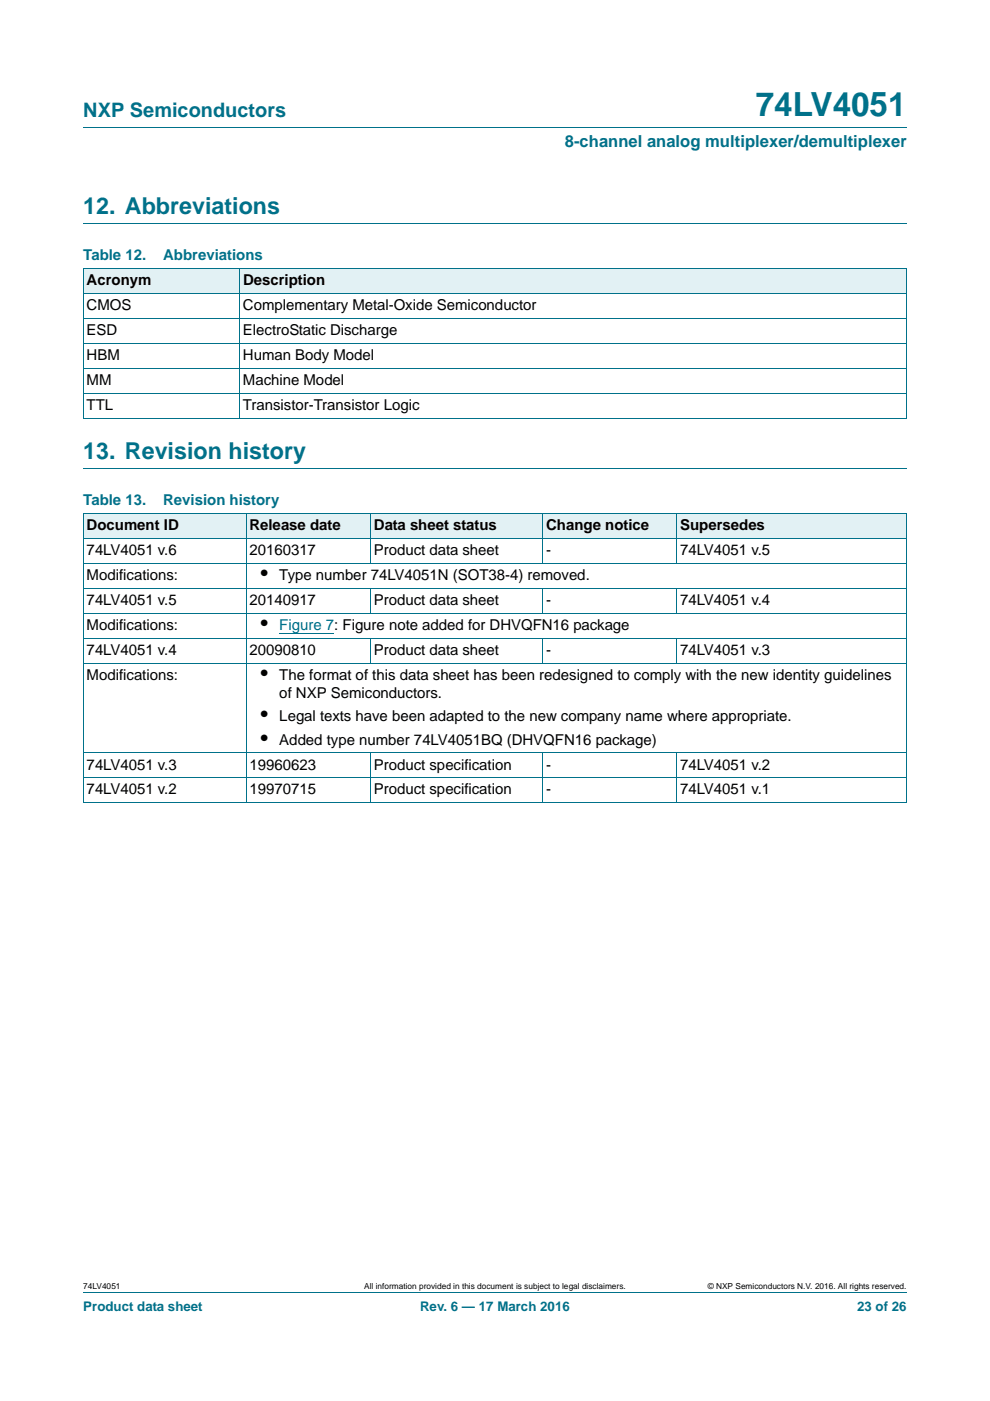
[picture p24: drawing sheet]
<svg xmlns="http://www.w3.org/2000/svg" width="210mm" height="297mm" viewBox="0 0 210 297" stroke-linecap="round" stroke-linejoin="round" font-family="sans-serif">
<defs><g id="words">
<text font-size="7" fill="#00718a" x="160.3" y="24.6">74LV4051</text>
<g font-size="4.9" fill="#00718a">
<text x="17.7" y="45.4">12. Abbreviations</text>
<text x="17.7" y="97.3">13. Revision history</text>
</g>
<text font-size="4.2" fill="#00718a" x="17.7" y="24.9">NXP Semiconductors</text>
<g font-size="4.2">
<text x="55.3" y="122.9">•</text>
<text x="55.3" y="133.5">•</text>
<text x="55.3" y="144.1">•</text>
<text x="55.3" y="152.9">•</text>
<text x="55.3" y="157.9">•</text>
</g>
<text font-size="3.5" fill="#00718a" x="119.8" y="31.1">8-channel analog multiplexer/demultiplexer</text>
<g font-size="3.2" fill="#00718a">
<text x="17.7" y="55.2">Table 12.</text>
<text x="34.6" y="55.2">Abbreviations</text>
<text x="17.7" y="107.1">Table 13.</text>
<text x="34.6" y="107.1">Revision history</text>
</g>
<g font-size="3.2">
<text x="18.4" y="65.8">CMOS</text>
<text x="18.4" y="60.5">Acronym</text>
<text x="51.5" y="65.8">Complementary Metal-Oxide Semiconductor</text>
<text x="51.5" y="60.5">Description</text>
<text x="18.4" y="71.1">ESD</text>
<text x="51.5" y="71.1">ElectroStatic Discharge</text>
<text x="18.4" y="76.4">HBM</text>
<text x="51.5" y="76.4">Human Body Model</text>
<text x="18.4" y="81.7">MM</text>
<text x="51.5" y="81.7">Machine Model</text>
<text x="18.4" y="87">TTL</text>
<text x="51.5" y="87">Transistor-Transistor Logic</text>
<text x="18.4" y="112.4">Document ID</text>
<text x="52.9" y="112.4">Release date</text>
<text x="79.3" y="112.4">Data sheet status</text>
<text x="115.8" y="112.4">Change notice</text>
<text x="144.3" y="112.4">Supersedes</text>
<text x="18.4" y="117.6">74LV4051 v.6</text>
<text x="52.9" y="117.6">20160317</text>
<text x="79.3" y="117.6">Product data sheet</text>
<text x="115.8" y="117.6">-</text>
<text x="144.3" y="117.6">74LV4051 v.5</text>
<text x="18.4" y="122.9">Modifications:</text>
<text x="59.2" y="122.9">Type number 74LV4051N (SOT38-4) removed.</text>
<text x="18.4" y="128.2">74LV4051 v.5</text>
<text x="52.9" y="128.2">20140917</text>
<text x="79.3" y="128.2">Product data sheet</text>
<text x="115.8" y="128.2">-</text>
<text x="144.3" y="128.2">74LV4051 v.4</text>
<text x="18.4" y="133.5">Modifications:</text>
<text x="18.4" y="138.8">74LV4051 v.4</text>
<text x="52.9" y="138.8">20090810</text>
<text x="79.3" y="138.8">Product data sheet</text>
<text x="115.8" y="138.8">-</text>
<text x="144.3" y="138.8">74LV4051 v.3</text>
<text x="18.4" y="144.1">Modifications:</text>
<text x="59.2" y="144.1">The format of this data sheet has been redesigned to comply with the new identity guidelines</text>
<text x="59.2" y="148">of NXP Semiconductors.</text>
<text x="59.2" y="152.9">Legal texts have been adapted to the new company name where appropriate.</text>
<text x="59.2" y="157.9">Added type number 74LV4051BQ (DHVQFN16 package)</text>
<text x="18.4" y="163.2">74LV4051 v.3</text>
<text x="52.9" y="163.2">19960623</text>
<text x="79.3" y="163.2">Product specification</text>
<text x="115.8" y="163.2">-</text>
<text x="144.2" y="163.2">74LV4051 v.2</text>
<text x="18.4" y="168.4">74LV4051 v.2</text>
<text x="52.9" y="168.4">19970715</text>
<text x="79.3" y="168.4">Product specification</text>
<text x="115.8" y="168.4">-</text>
<text x="144.2" y="168.4">74LV4051 v.1</text>
</g>
<text font-size="3.2" fill="#00f" x="59.2" y="133.5">Figure 7: Figure note added for DHVQFN16 package</text>
<g font-size="2.8" fill="#00718a">
<text x="17.7" y="277.9">Product data sheet</text>
<text x="89.1" y="277.9">Rev. 6 — 17 March 2016</text>
<text x="181.8" y="277.9">23 of 26</text>
</g>
<g font-size="1.8">
<text x="17.7" y="273.3">74LV4051</text>
<text x="77.3" y="273.3">All information provided in this document is subject to legal disclaimers.</text>
<text x="150.1" y="273.3">© NXP Semiconductors N.V. 2016. All rights reserved.</text>
</g>
</g></defs>
<path d="M17.7 27h174.6M17.7 47.4h174.6M17.7 99.3h174.6M17.7 273.9h174.6" fill="none" stroke="#00718a" stroke-width=".21"/>
<g fill="#e2f1f4">
<path d="M17.7 57h33.1v5.3h-33.1z"/>
<path d="M50.8 57h141.5v5.3h-141.5z"/>
<path d="M17.7 108.8h34.5v5.3h-34.5z"/>
<path d="M52.2 108.8h26.4v5.3h-26.4z"/>
<path d="M78.6 108.8h36.5v5.3h-36.5z"/>
<path d="M115.1 108.8h28.5v5.3h-28.5z"/>
<path d="M143.6 108.8h48.7v5.3h-48.7z"/>
</g>
<path d="M59.2 134.2h11.7" fill="none" stroke="#00f" stroke-width=".21"/>
<g fill="none" stroke="#00718a" stroke-width=".21">
<path d="M17.6 57h174.7M17.7 57v31.7M50.8 56.9v31.9M192.3 57v31.7h-174.7M17.6 62.3h174.7M17.6 67.6h174.7M17.6 72.8h174.7M17.6 78.1h174.7M17.6 83.4h174.7M17.6 108.8h174.7M17.6 114.1h174.7M17.6 119.4h174.7"/>
<path d="M17.7 108.9v61.3M52.2 108.8v61.4M78.6 108.8v10.6M115.2 108.8v10.6M143.6 108.8v10.6M192.3 108.9v61.3M17.6 124.7h174.7M17.6 130h174.7M17.6 135.3h174.7M78.6 124.7v5.3M78.6 135.3v5.3M115.2 124.7v5.3"/>
<path d="M115.2 135.3v5.3M143.6 124.7v5.3M143.6 135.3v5.3M17.6 140.6h174.7M17.6 159.6h174.7M78.6 159.6v10.6M115.2 159.6v10.6M143.6 159.6v10.6M17.6 164.9h174.7M17.6 170.2h174.7"/>
</g>
<use href="#words"/>
</svg>
